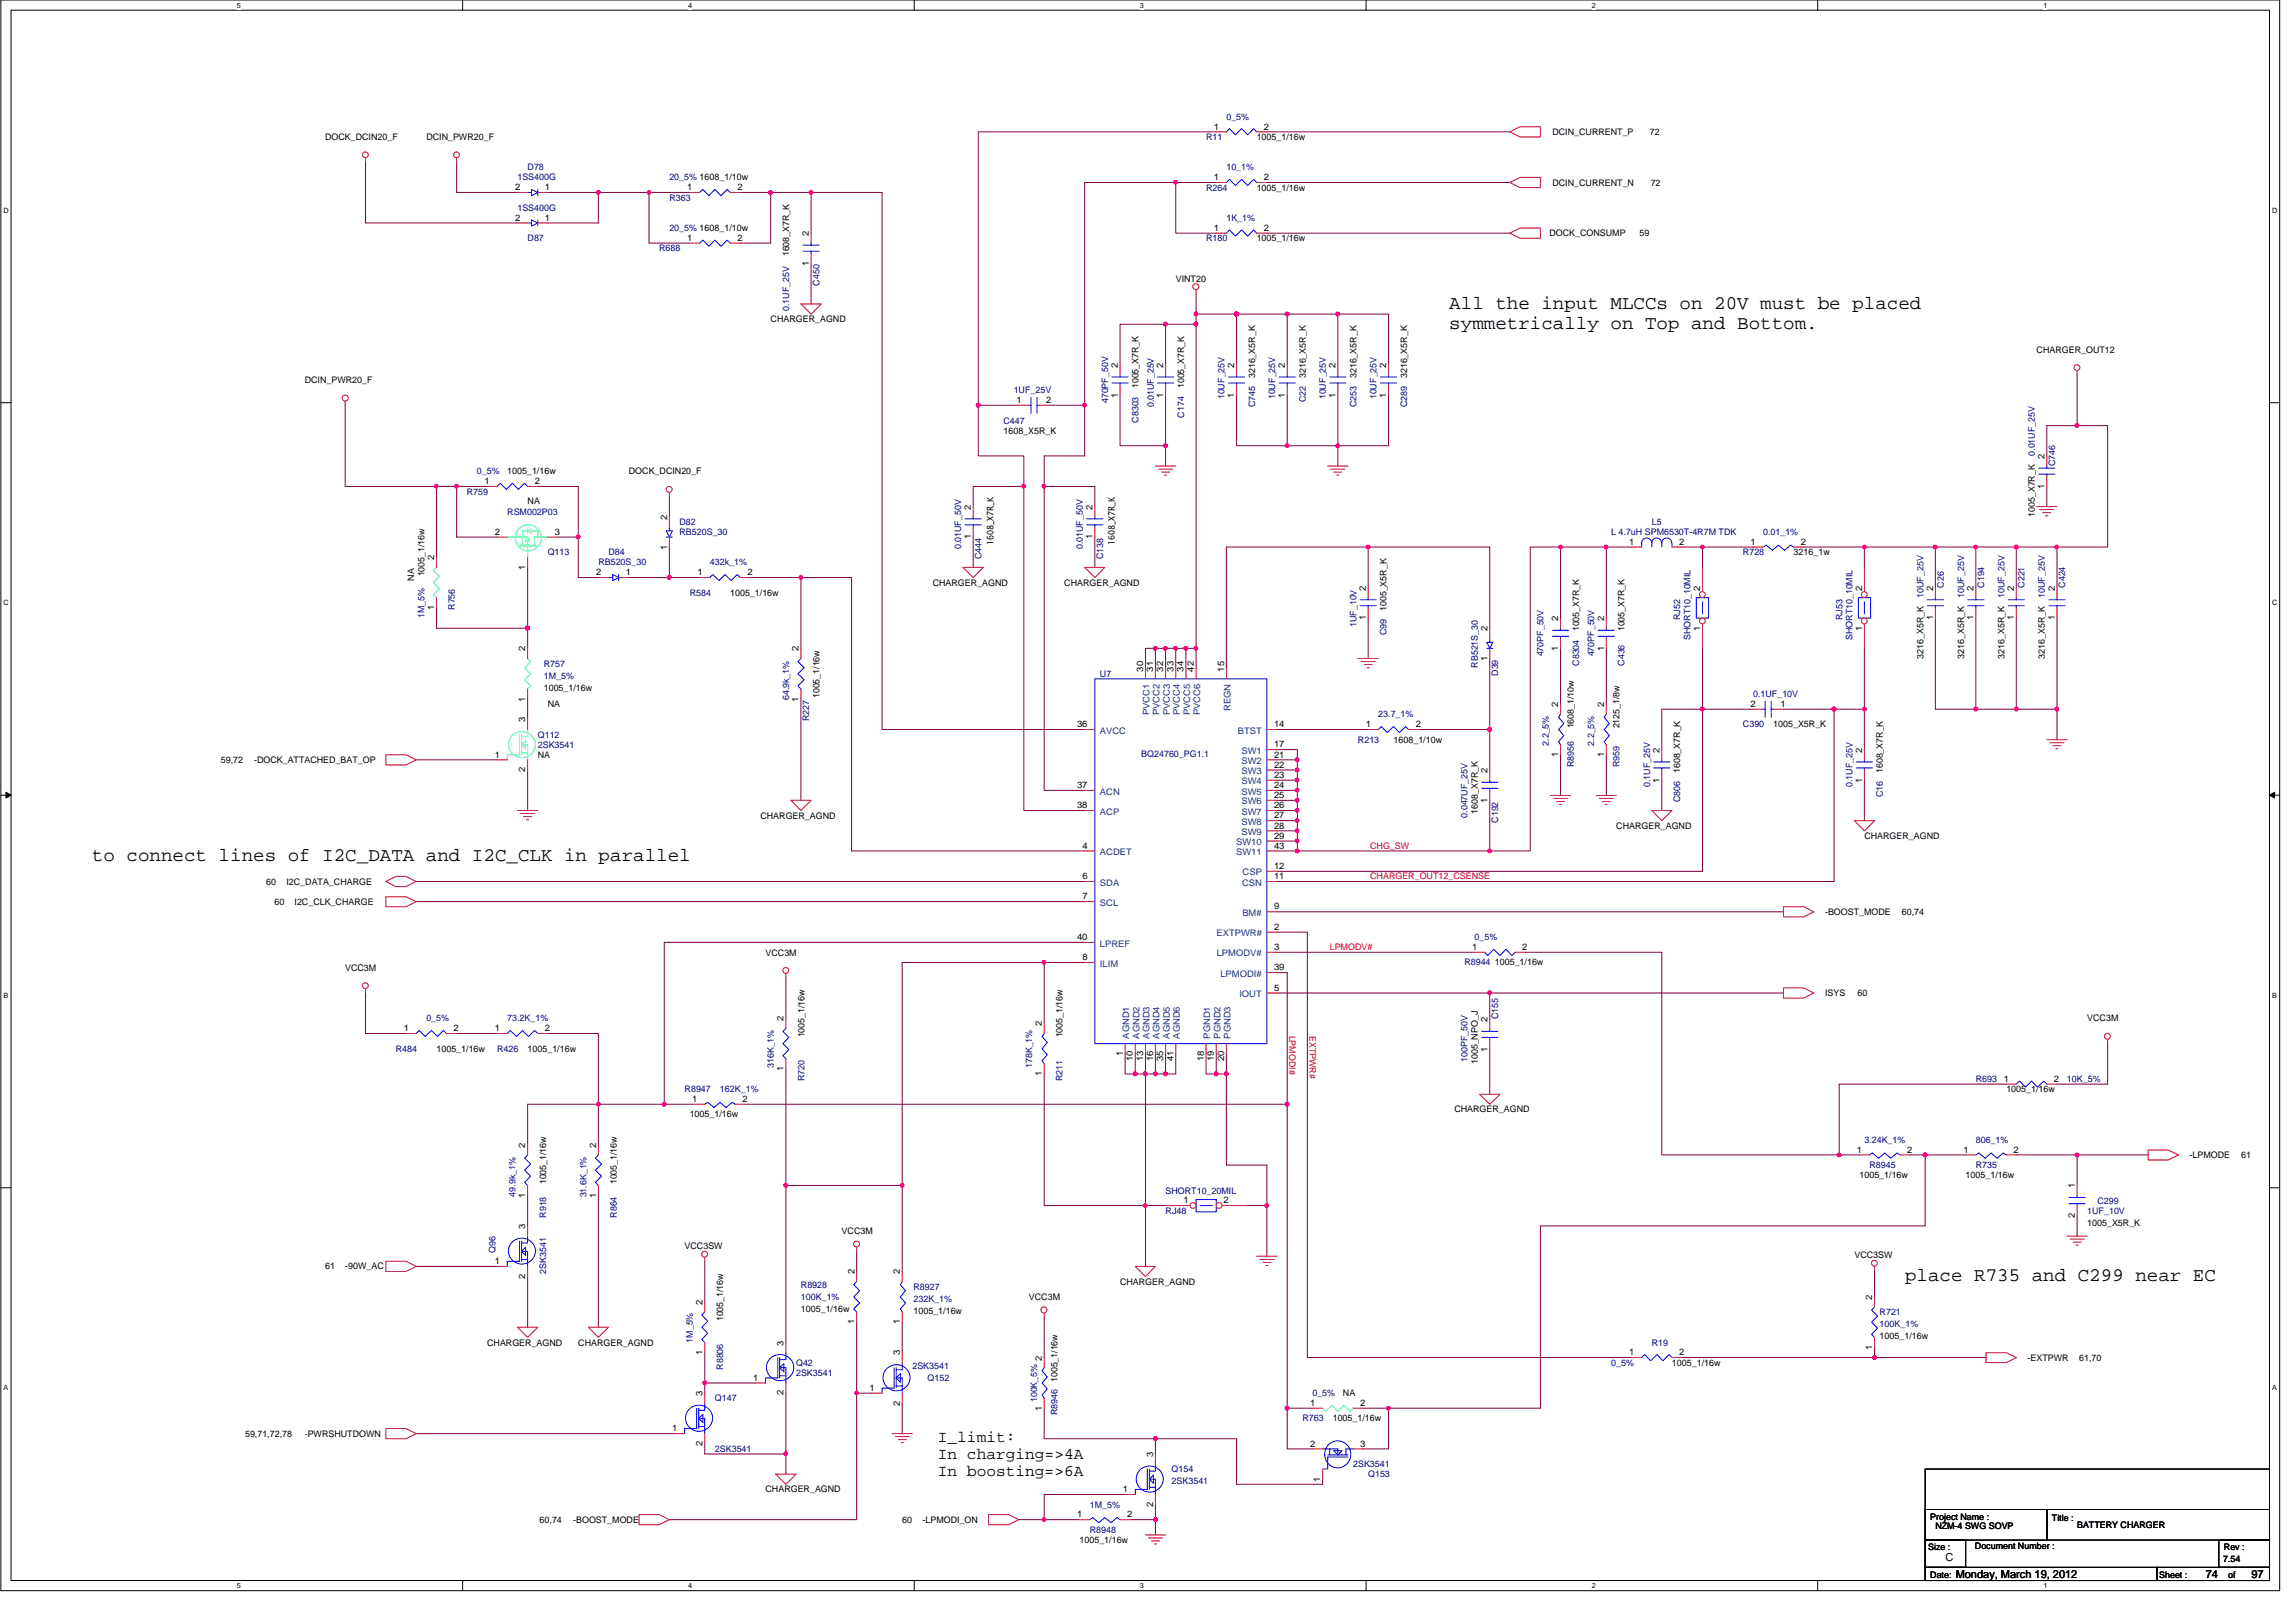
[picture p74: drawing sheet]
<svg xmlns="http://www.w3.org/2000/svg" width="420mm" height="297mm" viewBox="0 0 420 297" stroke-linecap="round" stroke-linejoin="round" font-family="sans-serif">
<defs><g id="words">
<g font-size="3.5">
<text x="265.3" y="56.5">All the input MLCCs on 20V must be placed</text>
<text x="265.3" y="60.2">symmetrically on Top and Bottom.</text>
<text x="16.8" y="157.6">to connect lines of I2C_DATA and I2C_CLK in parallel</text>
<text x="348.8" y="234.5">place R735 and C299 near EC</text>
</g>
<g font-size="3">
<text x="171.7" y="263.8">I_limit:</text>
<text x="171.7" y="267">In charging=&gt;4A</text>
<text x="171.7" y="270.2">In boosting=&gt;6A</text>
</g>
<g font-size="2">
<text x="356.2" y="285.6">C</text>
<text x="358" y="288.8">Monday, March 19, 2012</text>
<text x="403.8" y="288.8">74</text>
<text x="412.2" y="288.8">97</text>
</g>
<g font-size="1.7">
<text x="222.2" y="23.7">1</text>
<text x="231.4" y="23.7">2</text>
<text x="59.5" y="25.6">DOCK_DCIN20_F</text>
<text x="78.1" y="25.6">DCIN_PWR20_F</text>
<text x="230.1" y="25.6">1005_1/16w</text>
<text x="284.2" y="24.7">DCIN_CURRENT_P</text>
<text x="302" y="24.7">72</text>
<text x="94.3" y="34.8">2</text>
<text x="99.8" y="34.8">1</text>
<text x="125.8" y="34.8">1</text>
<text x="135" y="34.8">2</text>
<text x="222.2" y="33">1</text>
<text x="230.1" y="34.9">1005_1/16w</text>
<text x="231.4" y="33">2</text>
<text x="284.2" y="34">DCIN_CURRENT_N</text>
<text x="302.2" y="34">72</text>
<text x="94.3" y="40.4">2</text>
<text x="99.8" y="40.4">1</text>
<text x="125.8" y="44.1">1</text>
<text x="135" y="44.1">2</text>
<text x="144.5" y="46.9" transform="rotate(-90 144.5 46.9)">1608_X7R_K</text>
<text x="148.1" y="43.2" transform="rotate(-90 148.1 43.2)">2</text>
<text x="222.2" y="42.2">1</text>
<text x="230.1" y="44.2">1005_1/16w</text>
<text x="231.4" y="42.2">2</text>
<text x="283.7" y="43.2">DOCK_CONSUMP</text>
<text x="300.2" y="43.2">59</text>
<text x="148.1" y="48.6" transform="rotate(-90 148.1 48.6)">1</text>
<text x="215.3" y="51.6">VINT20</text>
<text x="141.1" y="59">CHARGER_AGND</text>
<text x="372.9" y="64.5">CHARGER_OUT12</text>
<text x="55.8" y="70.1">DCIN_PWR20_F</text>
<text x="204.6" y="67.3" transform="rotate(-90 204.6 67.3)">2</text>
<text x="208.4" y="71" transform="rotate(-90 208.4 71)">1005_X7R_K</text>
<text x="213" y="67.3" transform="rotate(-90 213 67.3)">2</text>
<text x="216.8" y="71" transform="rotate(-90 216.8 71)">1005_X7R_K</text>
<text x="226" y="67.3" transform="rotate(-90 226 67.3)">2</text>
<text x="229.8" y="69.2" transform="rotate(-90 229.8 69.2)">3216_X5R_K</text>
<text x="235.2" y="67.3" transform="rotate(-90 235.2 67.3)">2</text>
<text x="239" y="69.2" transform="rotate(-90 239 69.2)">3216_X5R_K</text>
<text x="244.5" y="67.3" transform="rotate(-90 244.5 67.3)">2</text>
<text x="248.3" y="69.2" transform="rotate(-90 248.3 69.2)">3216_X5R_K</text>
<text x="253.8" y="67.3" transform="rotate(-90 253.8 67.3)">2</text>
<text x="257.6" y="69.2" transform="rotate(-90 257.6 69.2)">3216_X5R_K</text>
<text x="186.1" y="73.7">1</text>
<text x="191.5" y="73.7">2</text>
<text x="204.6" y="72.8" transform="rotate(-90 204.6 72.8)">1</text>
<text x="213" y="72.8" transform="rotate(-90 213 72.8)">1</text>
<text x="226" y="72.8" transform="rotate(-90 226 72.8)">1</text>
<text x="235.2" y="72.8" transform="rotate(-90 235.2 72.8)">1</text>
<text x="244.5" y="72.8" transform="rotate(-90 244.5 72.8)">1</text>
<text x="253.8" y="72.8" transform="rotate(-90 253.8 72.8)">1</text>
<text x="183.7" y="79.4">1608_X5R_K</text>
<text x="374.3" y="84" transform="rotate(-90 374.3 84)">2</text>
<text x="88.7" y="88.6">1</text>
<text x="92.9" y="86.8">1005_1/16w</text>
<text x="97.9" y="88.6">2</text>
<text x="115.1" y="86.8">DOCK_DCIN20_F</text>
<text x="374.3" y="89.5" transform="rotate(-90 374.3 89.5)">1</text>
<text x="96.6" y="92.3">NA</text>
<text x="122.1" y="95.1" transform="rotate(-90 122.1 95.1)">2</text>
<text x="177.7" y="93.3" transform="rotate(-90 177.7 93.3)">2</text>
<text x="200" y="93.3" transform="rotate(-90 200 93.3)">2</text>
<text x="372.5" y="94.6" transform="rotate(-90 372.5 94.6)">1005_X7R_K</text>
<text x="90.6" y="97.9">2</text>
<text x="101.6" y="97.9">3</text>
<text x="122.1" y="100.6" transform="rotate(-90 122.1 100.6)">1</text>
<text x="177.7" y="98.7" transform="rotate(-90 177.7 98.7)">1</text>
<text x="181.9" y="99.8" transform="rotate(-90 181.9 99.8)">1608_X7R_K</text>
<text x="200" y="98.7" transform="rotate(-90 200 98.7)">1</text>
<text x="204.1" y="99.8" transform="rotate(-90 204.1 99.8)">1608_X7R_K</text>
<text x="298.3" y="99.7">1</text>
<text x="307.4" y="99.7">2</text>
<text x="320.5" y="99.7">1</text>
<text x="328.4" y="101.6">3216_1w</text>
<text x="329.7" y="99.7">2</text>
<text x="75.9" y="106.3" transform="rotate(-90 75.9 106.3)">NA</text>
<text x="77.7" y="105.5" transform="rotate(-90 77.7 105.5)">1005_1/16w</text>
<text x="79.5" y="102.5" transform="rotate(-90 79.5 102.5)">2</text>
<text x="96.2" y="104.3" transform="rotate(-90 96.2 104.3)">1</text>
<text x="109.1" y="105.3">2</text>
<text x="114.6" y="105.3">1</text>
<text x="127.7" y="105.3">1</text>
<text x="136.9" y="105.3">2</text>
<text x="170.8" y="107.2">CHARGER_AGND</text>
<text x="194.8" y="107.2">CHARGER_AGND</text>
<text x="79.5" y="111.7" transform="rotate(-90 79.5 111.7)">1</text>
<text x="133.7" y="109.1">1005_1/16w</text>
<text x="250.1" y="113.5" transform="rotate(-90 250.1 113.5)">1</text>
<text x="250.1" y="108.1" transform="rotate(-90 250.1 108.1)">2</text>
<text x="253.9" y="111.8" transform="rotate(-90 253.9 111.8)">1005_X5R_K</text>
<text x="285.3" y="113.7" transform="rotate(-90 285.3 113.7)">2</text>
<text x="293.7" y="113.7" transform="rotate(-90 293.7 113.7)">2</text>
<text x="311.3" y="108.1" transform="rotate(-90 311.3 108.1)">2</text>
<text x="340.9" y="108.1" transform="rotate(-90 340.9 108.1)">2</text>
<text x="353.9" y="113.5" transform="rotate(-90 353.9 113.5)">1</text>
<text x="353.9" y="108.1" transform="rotate(-90 353.9 108.1)">2</text>
<text x="361.3" y="113.5" transform="rotate(-90 361.3 113.5)">1</text>
<text x="361.3" y="108.1" transform="rotate(-90 361.3 108.1)">2</text>
<text x="368.7" y="113.5" transform="rotate(-90 368.7 113.5)">1</text>
<text x="368.7" y="108.1" transform="rotate(-90 368.7 108.1)">2</text>
<text x="376.2" y="113.5" transform="rotate(-90 376.2 113.5)">1</text>
<text x="376.2" y="108.1" transform="rotate(-90 376.2 108.1)">2</text>
<text x="96.2" y="119.2" transform="rotate(-90 96.2 119.2)">2</text>
<text x="146.2" y="119.2" transform="rotate(-90 146.2 119.2)">2</text>
<text x="272.3" y="115.5" transform="rotate(-90 272.3 115.5)">2</text>
<text x="285.3" y="119.1" transform="rotate(-90 285.3 119.1)">1</text>
<text x="289.1" y="115.5" transform="rotate(-90 289.1 115.5)">1005_X7R_K</text>
<text x="293.7" y="119.1" transform="rotate(-90 293.7 119.1)">1</text>
<text x="297.4" y="115.5" transform="rotate(-90 297.4 115.5)">1005_X7R_K</text>
<text x="311.3" y="115.4" transform="rotate(-90 311.3 115.4)">1</text>
<text x="340.9" y="115.4" transform="rotate(-90 340.9 115.4)">1</text>
<text x="209.3" y="122.9" transform="rotate(-90 209.3 122.9)">30</text>
<text x="211.1" y="122.9" transform="rotate(-90 211.1 122.9)">31</text>
<text x="213" y="122.9" transform="rotate(-90 213 122.9)">32</text>
<text x="214.8" y="122.9" transform="rotate(-90 214.8 122.9)">33</text>
<text x="216.7" y="122.9" transform="rotate(-90 216.7 122.9)">34</text>
<text x="218.6" y="122.9" transform="rotate(-90 218.6 122.9)">42</text>
<text x="224.1" y="122.9" transform="rotate(-90 224.1 122.9)">15</text>
<text x="272.3" y="120.9" transform="rotate(-90 272.3 120.9)">1</text>
<text x="352.1" y="120.5" transform="rotate(-90 352.1 120.5)">3216_X5R_K</text>
<text x="359.6" y="120.5" transform="rotate(-90 359.6 120.5)">3216_X5R_K</text>
<text x="367" y="120.5" transform="rotate(-90 367 120.5)">3216_X5R_K</text>
<text x="374.4" y="120.5" transform="rotate(-90 374.4 120.5)">3216_X5R_K</text>
<text x="96.2" y="128.4" transform="rotate(-90 96.2 128.4)">1</text>
<text x="99.6" y="126.4">1005_1/16w</text>
<text x="100.3" y="129.4">NA</text>
<text x="146.2" y="128.4" transform="rotate(-90 146.2 128.4)">1</text>
<text x="150" y="127.8" transform="rotate(-90 150 127.8)">1005_1/16w</text>
<text x="285.3" y="129.4" transform="rotate(-90 285.3 129.4)">2</text>
<text x="293.7" y="129.4" transform="rotate(-90 293.7 129.4)">2</text>
<text x="320.5" y="129.4">2</text>
<text x="326" y="129.4">1</text>
<text x="96.2" y="132.2" transform="rotate(-90 96.2 132.2)">3</text>
<text x="197.2" y="133.1">36</text>
<text x="233.2" y="133.1">14</text>
<text x="233.2" y="136.8">17</text>
<text x="250.1" y="133.1">1</text>
<text x="255.1" y="135.9">1608_1/10w</text>
<text x="259.2" y="133.1">2</text>
<text x="288.2" y="133.3" transform="rotate(-90 288.2 133.3)">1608_1/10w</text>
<text x="296.5" y="133.3" transform="rotate(-90 296.5 133.3)">2125_1/8w</text>
<text x="303.8" y="137.8" transform="rotate(-90 303.8 137.8)">2</text>
<text x="324.6" y="133.1">1005_X5R_K</text>
<text x="340.9" y="137.8" transform="rotate(-90 340.9 137.8)">2</text>
<text x="40.4" y="139.6">59,72</text>
<text x="46.5" y="139.6">-DOCK_ATTACHED_BAT_OP</text>
<text x="90.6" y="138.6">1</text>
<text x="96.2" y="141.4" transform="rotate(-90 96.2 141.4)">2</text>
<text x="98.5" y="138.7">NA</text>
<text x="233.2" y="138.6">21</text>
<text x="233.2" y="140.5">22</text>
<text x="233.2" y="142.4">23</text>
<text x="272.3" y="141.5" transform="rotate(-90 272.3 141.5)">2</text>
<text x="285.3" y="138.6" transform="rotate(-90 285.3 138.6)">1</text>
<text x="293.7" y="138.6" transform="rotate(-90 293.7 138.6)">1</text>
<text x="303.8" y="143.2" transform="rotate(-90 303.8 143.2)">1</text>
<text x="307.6" y="141.5" transform="rotate(-90 307.6 141.5)">1608_X7R_K</text>
<text x="340.9" y="143.2" transform="rotate(-90 340.9 143.2)">1</text>
<text x="344.7" y="141.5" transform="rotate(-90 344.7 141.5)">1608_X7R_K</text>
<text x="139.2" y="149.8">CHARGER_AGND</text>
<text x="197.2" y="144.2">37</text>
<text x="197.2" y="147.9">38</text>
<text x="233.2" y="144.2">24</text>
<text x="233.2" y="146">25</text>
<text x="233.2" y="147.9">26</text>
<text x="233.2" y="149.8">27</text>
<text x="270.5" y="148.9" transform="rotate(-90 270.5 148.9)">1608_X7R_K</text>
<text x="272.3" y="146.9" transform="rotate(-90 272.3 146.9)">1</text>
<text x="198.2" y="155.3">4</text>
<text x="233.2" y="151.6">28</text>
<text x="233.2" y="155.3">43</text>
<text x="233.2" y="153.5">29</text>
<text x="295.9" y="151.7">CHARGER_AGND</text>
<text x="341.3" y="153.5">CHARGER_AGND</text>
<text x="48.8" y="161.9">60</text>
<text x="52.4" y="161.9">I2C_DATA_CHARGE</text>
<text x="198.2" y="160.9">6</text>
<text x="233.2" y="159">12</text>
<text x="233.2" y="160.9">11</text>
<text x="50.2" y="165.6">60</text>
<text x="53.9" y="165.6">I2C_CLK_CHARGE</text>
<text x="198.2" y="164.6">7</text>
<text x="233.2" y="166.5">9</text>
<text x="334.1" y="167.4">-BOOST_MODE</text>
<text x="348.2" y="167.4">60,74</text>
<text x="197.2" y="172">40</text>
<text x="233.2" y="170.2">2</text>
<text x="233.2" y="173.9">3</text>
<text x="269.5" y="173.9">1</text>
<text x="278.7" y="173.9">2</text>
<text x="63.2" y="177.6">VCC3M</text>
<text x="140.2" y="174.9">VCC3M</text>
<text x="198.2" y="175.7">8</text>
<text x="233.2" y="177.6">39</text>
<text x="273.7" y="176.7">1005_1/16w</text>
<text x="233.2" y="181.3">5</text>
<text x="334.1" y="182.3">ISYS</text>
<text x="340.1" y="182.3">60</text>
<text x="73.9" y="188.7">1</text>
<text x="83" y="188.7">2</text>
<text x="90.6" y="188.7">1</text>
<text x="99.8" y="188.7">2</text>
<text x="143.5" y="186.9" transform="rotate(-90 143.5 186.9)">2</text>
<text x="147.3" y="189.9" transform="rotate(-90 147.3 189.9)">1005_1/16w</text>
<text x="190.7" y="187.8" transform="rotate(-90 190.7 187.8)">2</text>
<text x="194.5" y="189.9" transform="rotate(-90 194.5 189.9)">1005_1/16w</text>
<text x="272.3" y="187.1" transform="rotate(-90 272.3 187.1)">2</text>
<text x="382.1" y="186.9">VCC3M</text>
<text x="79.9" y="192.5">1005_1/16w</text>
<text x="96.6" y="192.5">1005_1/16w</text>
<text x="143.5" y="196" transform="rotate(-90 143.5 196)">1</text>
<text x="190.7" y="197" transform="rotate(-90 190.7 197)">1</text>
<text x="205.6" y="193.3" transform="rotate(-90 205.6 193.3)">1</text>
<text x="207.4" y="194.3" transform="rotate(-90 207.4 194.3)">10</text>
<text x="209.3" y="194.3" transform="rotate(-90 209.3 194.3)">13</text>
<text x="211.1" y="194.3" transform="rotate(-90 211.1 194.3)">16</text>
<text x="213" y="194.3" transform="rotate(-90 213 194.3)">35</text>
<text x="214.8" y="194.3" transform="rotate(-90 214.8 194.3)">41</text>
<text x="220.4" y="194.3" transform="rotate(-90 220.4 194.3)">18</text>
<text x="222.2" y="194.3" transform="rotate(-90 222.2 194.3)">19</text>
<text x="224.1" y="194.3" transform="rotate(-90 224.1 194.3)">20</text>
<text x="270.5" y="194.7" transform="rotate(-90 270.5 194.7)">1005_NPO_J</text>
<text x="272.3" y="192.5" transform="rotate(-90 272.3 192.5)">1</text>
<text x="366.8" y="198">1</text>
<text x="376" y="198">2</text>
<text x="126.7" y="201.7">1</text>
<text x="135.9" y="201.7">2</text>
<text x="266.3" y="203.6">CHARGER_AGND</text>
<text x="367.3" y="199.9">1005_1/16w</text>
<text x="126.3" y="204.5">1005_1/16w</text>
<text x="96.2" y="210.1" transform="rotate(-90 96.2 210.1)">2</text>
<text x="109.1" y="210.1" transform="rotate(-90 109.1 210.1)">2</text>
<text x="340" y="210.9">1</text>
<text x="340.4" y="215.6">1005_1/16w</text>
<text x="349.2" y="210.9">2</text>
<text x="359.4" y="210.9">1</text>
<text x="359.9" y="215.6">1005_1/16w</text>
<text x="368.6" y="210.9">2</text>
<text x="400.8" y="212">-LPMODE</text>
<text x="410.3" y="212">61</text>
<text x="96.2" y="219.2" transform="rotate(-90 96.2 219.2)">1</text>
<text x="100" y="216.7" transform="rotate(-90 100 216.7)">1005_1/16w</text>
<text x="109.1" y="219.2" transform="rotate(-90 109.1 219.2)">1</text>
<text x="112.9" y="216.7" transform="rotate(-90 112.9 216.7)">1005_1/16w</text>
<text x="216.7" y="220.2">1</text>
<text x="224" y="220.2">2</text>
<text x="379.8" y="217.5" transform="rotate(-90 379.8 217.5)">1</text>
<text x="96.2" y="224.9" transform="rotate(-90 96.2 224.9)">3</text>
<text x="154.1" y="225.8">VCC3M</text>
<text x="379.8" y="222.9" transform="rotate(-90 379.8 222.9)">2</text>
<text x="382.1" y="224.4">1005_X5R_K</text>
<text x="59.5" y="232.3">61</text>
<text x="63.2" y="232.3">-90W_AC</text>
<text x="90.6" y="231.4">1</text>
<text x="125.3" y="228.6">VCC3SW</text>
<text x="156.4" y="233.3" transform="rotate(-90 156.4 233.3)">2</text>
<text x="164.7" y="233.3" transform="rotate(-90 164.7 233.3)">2</text>
<text x="339.5" y="230.3">VCC3SW</text>
<text x="96.2" y="234.1" transform="rotate(-90 96.2 234.1)">2</text>
<text x="128.6" y="238.8" transform="rotate(-90 128.6 238.8)">2</text>
<text x="188.4" y="237.9">VCC3M</text>
<text x="205.1" y="235.1">CHARGER_AGND</text>
<text x="342.8" y="237.9" transform="rotate(-90 342.8 237.9)">2</text>
<text x="132.4" y="241.8" transform="rotate(-90 132.4 241.8)">1005_1/16w</text>
<text x="146.6" y="240.1">1005_1/16w</text>
<text x="156.4" y="242.4" transform="rotate(-90 156.4 242.4)">1</text>
<text x="164.7" y="242.4" transform="rotate(-90 164.7 242.4)">1</text>
<text x="167.2" y="240.5">1005_1/16w</text>
<text x="344.1" y="245.2">1005_1/16w</text>
<text x="89.2" y="246.3">CHARGER_AGND</text>
<text x="105.9" y="246.3">CHARGER_AGND</text>
<text x="128.6" y="248" transform="rotate(-90 128.6 248)">1</text>
<text x="143.5" y="246.3" transform="rotate(-90 143.5 246.3)">3</text>
<text x="164.7" y="248.1" transform="rotate(-90 164.7 248.1)">3</text>
<text x="190.7" y="249" transform="rotate(-90 190.7 249)">2</text>
<text x="298.3" y="248">1</text>
<text x="306.1" y="249.9">1005_1/16w</text>
<text x="307.4" y="248">2</text>
<text x="342.8" y="247.1" transform="rotate(-90 342.8 247.1)">1</text>
<text x="371.2" y="249">-EXTPWR</text>
<text x="380.7" y="249">61,70</text>
<text x="128.6" y="255.5" transform="rotate(-90 128.6 255.5)">3</text>
<text x="137.9" y="252.7">1</text>
<text x="143.5" y="255.4" transform="rotate(-90 143.5 255.4)">2</text>
<text x="159.2" y="254.5">1</text>
<text x="164.7" y="257.3" transform="rotate(-90 164.7 257.3)">2</text>
<text x="193.6" y="252.9" transform="rotate(-90 193.6 252.9)">1005_1/16w</text>
<text x="239.8" y="257.3">1</text>
<text x="245.9" y="255.5">NA</text>
<text x="249" y="257.3">2</text>
<text x="44.9" y="262.9">59,71,72,78</text>
<text x="55.8" y="262.9">-PWRSHUTDOWN</text>
<text x="123.1" y="262">1</text>
<text x="190.7" y="258.2" transform="rotate(-90 190.7 258.2)">1</text>
<text x="244" y="260.1">1005_1/16w</text>
<text x="128.6" y="264.7" transform="rotate(-90 128.6 264.7)">2</text>
<text x="211.1" y="266.6" transform="rotate(-90 211.1 266.6)">3</text>
<text x="239.8" y="264.8">2</text>
<text x="249" y="264.8">3</text>
<text x="140.2" y="273.1">CHARGER_AGND</text>
<text x="205.6" y="273.1">1</text>
<text x="211.1" y="275.8" transform="rotate(-90 211.1 275.8)">2</text>
<text x="241.7" y="271.1" transform="rotate(-90 241.7 271.1)">1</text>
<text x="98.8" y="278.7">60,74</text>
<text x="104.9" y="278.7">-BOOST_MODE</text>
<text x="165.2" y="278.7">60</text>
<text x="168.9" y="278.7">-LPMODI_ON</text>
<text x="197.2" y="277.7">1</text>
<text x="206.4" y="277.7">2</text>
<text x="353.4" y="278.1">Project Name :</text>
<text x="354.3" y="279.8">NZM-4 SWG SOVP</text>
<text x="375.7" y="278.3">Title :</text>
<text x="380.3" y="279.6">BATTERY CHARGER</text>
<text x="197.6" y="282.4">1005_1/16w</text>
<text x="353" y="283.7">Size :</text>
<text x="361.6" y="283.5">Document Number :</text>
<text x="407" y="285.9">7.54</text>
<text x="407.1" y="283.7">Rev :</text>
<text x="353.4" y="288.7">Date:</text>
<text x="395.3" y="288.7">Sheet :</text>
<text x="407.9" y="288.7">of</text>
</g>
<g font-size="1.7" fill="#000080">
<text x="224.5" y="21.9">0_5%</text>
<text x="220.8" y="25.6">R11</text>
<text x="94.7" y="33">1SS400G</text>
<text x="96.6" y="31.2">D78</text>
<text x="122.5" y="33">20_5% 1608_1/10w</text>
<text x="220.8" y="34.9">R264</text>
<text x="224.5" y="31.2">10_1%</text>
<text x="94.7" y="38.6">1SS400G</text>
<text x="122.5" y="36.7">R363</text>
<text x="224.5" y="40.4">1K_1%</text>
<text x="96.6" y="44.2">D87</text>
<text x="120.7" y="46">R688</text>
<text x="122.5" y="42.3">20_5% 1608_1/10w</text>
<text x="220.8" y="44.2">R180</text>
<text x="150" y="52.3" transform="rotate(-90 150 52.3)">C450</text>
<text x="144.5" y="56.9" transform="rotate(-90 144.5 56.9)">0.1UF_25V</text>
<text x="185.6" y="72">1UF_25V</text>
<text x="183.7" y="77.5">C447</text>
<text x="202.9" y="73.8" transform="rotate(-90 202.9 73.8)">470PF_50V</text>
<text x="208.4" y="77.3" transform="rotate(-90 208.4 77.3)">C8303</text>
<text x="211.2" y="74.5" transform="rotate(-90 211.2 74.5)">0.01UF_25V</text>
<text x="216.8" y="76.4" transform="rotate(-90 216.8 76.4)">C174</text>
<text x="224.2" y="73.1" transform="rotate(-90 224.2 73.1)">10UF_25V</text>
<text x="229.8" y="74.5" transform="rotate(-90 229.8 74.5)">C745</text>
<text x="233.5" y="73.1" transform="rotate(-90 233.5 73.1)">10UF_25V</text>
<text x="239" y="73.6" transform="rotate(-90 239 73.6)">C22</text>
<text x="242.7" y="73.1" transform="rotate(-90 242.7 73.1)">10UF_25V</text>
<text x="248.3" y="74.5" transform="rotate(-90 248.3 74.5)">C253</text>
<text x="252" y="73.1" transform="rotate(-90 252 73.1)">10UF_25V</text>
<text x="257.6" y="74.5" transform="rotate(-90 257.6 74.5)">C289</text>
<text x="372.5" y="83.4" transform="rotate(-90 372.5 83.4)">0.01UF_25V</text>
<text x="87.3" y="86.8">0_5%</text>
<text x="376.2" y="85.3" transform="rotate(-90 376.2 85.3)">C746</text>
<text x="85.5" y="90.5">R759</text>
<text x="92.9" y="94.2">RSM002P03</text>
<text x="100.3" y="101.6">Q113</text>
<text x="111.4" y="101.6">D84</text>
<text x="124.4" y="96.1">D82</text>
<text x="124.4" y="97.9">RB520S_30</text>
<text x="176" y="100.5" transform="rotate(-90 176 100.5)">0.01UF_50V</text>
<text x="198.2" y="100.5" transform="rotate(-90 198.2 100.5)">0.01UF_50V</text>
<text x="295" y="97.9">L 4.7uH SPM6530T-4R7M TDK</text>
<text x="302.4" y="96.1">L5</text>
<text x="319.1" y="101.6">R728</text>
<text x="322.8" y="97.9">0.01_1%</text>
<text x="109.5" y="103.5">RB520S_30</text>
<text x="130" y="103.5">432k_1%</text>
<text x="179.7" y="102.4" transform="rotate(-90 179.7 102.4)">C444</text>
<text x="202" y="102.4" transform="rotate(-90 202 102.4)">C138</text>
<text x="355.8" y="107.6" transform="rotate(-90 355.8 107.6)">C26</text>
<text x="363.3" y="107.6" transform="rotate(-90 363.3 107.6)">C194</text>
<text x="370.7" y="107.6" transform="rotate(-90 370.7 107.6)">C221</text>
<text x="378.1" y="107.6" transform="rotate(-90 378.1 107.6)">C424</text>
<text x="77.7" y="113.1" transform="rotate(-90 77.7 113.1)">1M_5%</text>
<text x="83.3" y="111.6" transform="rotate(-90 83.3 111.6)">R756</text>
<text x="126.3" y="109.1">R584</text>
<text x="307.6" y="113.5" transform="rotate(-90 307.6 113.5)">RJ52</text>
<text x="337.3" y="113.5" transform="rotate(-90 337.3 113.5)">RJ53</text>
<text x="352.1" y="109.4" transform="rotate(-90 352.1 109.4)">10UF_25V</text>
<text x="359.6" y="109.4" transform="rotate(-90 359.6 109.4)">10UF_25V</text>
<text x="367" y="109.4" transform="rotate(-90 367 109.4)">10UF_25V</text>
<text x="374.4" y="109.4" transform="rotate(-90 374.4 109.4)">10UF_25V</text>
<text x="248.3" y="114.8" transform="rotate(-90 248.3 114.8)">1UF_10V</text>
<text x="253.9" y="116.2" transform="rotate(-90 253.9 116.2)">C99</text>
<text x="309.5" y="117.2" transform="rotate(-90 309.5 117.2)">SHORT10_10MIL</text>
<text x="339.2" y="117.2" transform="rotate(-90 339.2 117.2)">SHORT10_10MIL</text>
<text x="99.6" y="122">R757</text>
<text x="99.6" y="124.2">1M_5%</text>
<text x="201.4" y="123.9">U7</text>
<text x="270.5" y="122.2" transform="rotate(-90 270.5 122.2)">RB521S_30</text>
<text x="274.3" y="123.7" transform="rotate(-90 274.3 123.7)">D39</text>
<text x="282.6" y="120.1" transform="rotate(-90 282.6 120.1)">470PF_50V</text>
<text x="289.1" y="121.8" transform="rotate(-90 289.1 121.8)">C8304</text>
<text x="291.9" y="120.1" transform="rotate(-90 291.9 120.1)">470PF_50V</text>
<text x="297.4" y="121.8" transform="rotate(-90 297.4 121.8)">C436</text>
<text x="144.5" y="128.1" transform="rotate(-90 144.5 128.1)">64.9k_1%</text>
<text x="252.3" y="131.3">23.7_1%</text>
<text x="321" y="127.6">0.1UF_10V</text>
<text x="98.5" y="135">Q112</text>
<text x="98.5" y="136.9">2SK3541</text>
<text x="148.2" y="132" transform="rotate(-90 148.2 132)">R227</text>
<text x="248.6" y="135.9">R213</text>
<text x="283.5" y="136.5" transform="rotate(-90 283.5 136.5)">2.2_5%</text>
<text x="291.9" y="136.5" transform="rotate(-90 291.9 136.5)">2.2_5%</text>
<text x="319.1" y="133.1">C390</text>
<text x="208.9" y="138.5">BQ24760_PG1.1</text>
<text x="288.2" y="140.4" transform="rotate(-90 288.2 140.4)">R8956</text>
<text x="296.5" y="140.4" transform="rotate(-90 296.5 140.4)">R959</text>
<text x="268.7" y="149.6" transform="rotate(-90 268.7 149.6)">0.047UF_25V</text>
<text x="302.1" y="144.1" transform="rotate(-90 302.1 144.1)">0.1UF_25V</text>
<text x="307.6" y="146.9" transform="rotate(-90 307.6 146.9)">C806</text>
<text x="339.2" y="144.1" transform="rotate(-90 339.2 144.1)">0.1UF_25V</text>
<text x="344.7" y="145.9" transform="rotate(-90 344.7 145.9)">C16</text>
<text x="274.3" y="150.6" transform="rotate(-90 274.3 150.6)">C192</text>
<text x="269.9" y="172.1">0_5%</text>
<text x="268.1" y="176.7">R8944</text>
<text x="78.1" y="186.9">0_5%</text>
<text x="92.9" y="186.9">73.2K_1%</text>
<text x="274.3" y="186.5" transform="rotate(-90 274.3 186.5)">C155</text>
<text x="72.5" y="192.5">R484</text>
<text x="91" y="192.5">R426</text>
<text x="141.7" y="195.5" transform="rotate(-90 141.7 195.5)">316K_1%</text>
<text x="147.3" y="197.9" transform="rotate(-90 147.3 197.9)">R720</text>
<text x="189" y="195.5" transform="rotate(-90 189 195.5)">178K_1%</text>
<text x="194.5" y="197.9" transform="rotate(-90 194.5 197.9)">R211</text>
<text x="268.7" y="194.3" transform="rotate(-90 268.7 194.3)">100PF_50V</text>
<text x="125.3" y="199.9">R8947</text>
<text x="131.8" y="199.9">162K_1%</text>
<text x="361.7" y="198">R693</text>
<text x="378.4" y="198">10K_5%</text>
<text x="341.3" y="209.2">3.24K_1%</text>
<text x="361.7" y="209.2">806_1%</text>
<text x="342.3" y="213.8">R8945</text>
<text x="361.7" y="213.8">R735</text>
<text x="94.4" y="219" transform="rotate(-90 94.4 219)">49.9k_1%</text>
<text x="107.4" y="219.2" transform="rotate(-90 107.4 219.2)">31.6K_1%</text>
<text x="213.4" y="218.4">SHORT10_20MIL</text>
<text x="384" y="220.3">C299</text>
<text x="100" y="222.9" transform="rotate(-90 100 222.9)">R918</text>
<text x="112.9" y="222.9" transform="rotate(-90 112.9 222.9)">R864</text>
<text x="213.4" y="222.1">RJ48</text>
<text x="382.1" y="222.1">1UF_10V</text>
<text x="90.7" y="229.4" transform="rotate(-90 90.7 229.4)">Q96</text>
<text x="100" y="233.1" transform="rotate(-90 100 233.1)">2SK3541</text>
<text x="146.6" y="235.7">R8928</text>
<text x="146.6" y="237.9">100K_1%</text>
<text x="167.2" y="236.1">R8927</text>
<text x="167.2" y="238.3">232K_1%</text>
<text x="126.9" y="245.7" transform="rotate(-90 126.9 245.7)">1M_5%</text>
<text x="344.1" y="240.7">R721</text>
<text x="344.1" y="242.9">100K_1%</text>
<text x="132.4" y="250.7" transform="rotate(-90 132.4 250.7)">R8806</text>
<text x="145.7" y="249.9">Q42</text>
<text x="145.7" y="251.8">2SK3541</text>
<text x="167" y="250.5">2SK3541</text>
<text x="295" y="249.9">0_5%</text>
<text x="302.4" y="246.3">R19</text>
<text x="130.9" y="256.5">Q147</text>
<text x="169.8" y="252.7">Q152</text>
<text x="189.9" y="256.6" transform="rotate(-90 189.9 256.6)">100K_5%</text>
<text x="240.3" y="255.5">0_5%</text>
<text x="193.6" y="259" transform="rotate(-90 193.6 259)">R8946</text>
<text x="238.5" y="260.1">R763</text>
<text x="130.9" y="265.7">2SK3541</text>
<text x="214.5" y="269.4">Q154</text>
<text x="247.7" y="268.5">2SK3541</text>
<text x="199.5" y="275.9">1M_5%</text>
<text x="214.5" y="271.7">2SK3541</text>
<text x="250.5" y="270.3">Q153</text>
<text x="199.5" y="280.5">R8948</text>
</g>
<g font-size="1.7" fill="#004080">
<text x="210.5" y="130.9" transform="rotate(-90 210.5 130.9)">PVCC1</text>
<text x="212.3" y="130.9" transform="rotate(-90 212.3 130.9)">PVCC2</text>
<text x="214.2" y="130.9" transform="rotate(-90 214.2 130.9)">PVCC3</text>
<text x="216" y="130.9" transform="rotate(-90 216 130.9)">PVCC4</text>
<text x="217.9" y="130.9" transform="rotate(-90 217.9 130.9)">PVCC5</text>
<text x="219.7" y="130.9" transform="rotate(-90 219.7 130.9)">PVCC6</text>
<text x="225.3" y="130.1" transform="rotate(-90 225.3 130.1)">REGN</text>
<text x="201.4" y="134.3">AVCC</text>
<text x="226.6" y="134.3">BTST</text>
<text x="227.3" y="138">SW1</text>
<text x="227.3" y="139.8">SW2</text>
<text x="227.3" y="141.7">SW3</text>
<text x="227.3" y="143.6">SW4</text>
<text x="201.4" y="145.4">ACN</text>
<text x="201.4" y="149.1">ACP</text>
<text x="227.3" y="145.4">SW5</text>
<text x="227.3" y="147.2">SW6</text>
<text x="227.3" y="149.1">SW7</text>
<text x="226.3" y="154.7">SW10</text>
<text x="227.3" y="151">SW8</text>
<text x="227.3" y="152.8">SW9</text>
<text x="201.4" y="156.5">ACDET</text>
<text x="226.3" y="156.5">SW11</text>
<text x="227.5" y="160.2">CSP</text>
<text x="201.4" y="162.1">SDA</text>
<text x="201.4" y="165.8">SCL</text>
<text x="227.4" y="162.1">CSN</text>
<text x="227.4" y="167.6">BM#</text>
<text x="201.4" y="173.2">LPREF</text>
<text x="222.7" y="171.4">EXTPWR#</text>
<text x="201.4" y="176.9">ILIM</text>
<text x="222.7" y="175">LPMODV#</text>
<text x="223.4" y="178.8">LPMODI#</text>
<text x="226.9" y="182.5">IOUT</text>
<text x="206.7" y="190.1" transform="rotate(-90 206.7 190.1)">AGND1</text>
<text x="208.6" y="190.1" transform="rotate(-90 208.6 190.1)">AGND2</text>
<text x="210.5" y="190.1" transform="rotate(-90 210.5 190.1)">AGND3</text>
<text x="212.3" y="190.1" transform="rotate(-90 212.3 190.1)">AGND4</text>
<text x="214.2" y="190.1" transform="rotate(-90 214.2 190.1)">AGND5</text>
<text x="216" y="190.1" transform="rotate(-90 216 190.1)">AGND6</text>
<text x="221.6" y="190.1" transform="rotate(-90 221.6 190.1)">PGND1</text>
<text x="223.4" y="190.1" transform="rotate(-90 223.4 190.1)">PGND2</text>
<text x="225.3" y="190.1" transform="rotate(-90 225.3 190.1)">PGND3</text>
</g>
<g font-size="1.7" fill="#f00">
<text x="250.9" y="155.4">CHG_SW</text>
<text x="250.9" y="161">CHARGER_OUT12_CSENSE</text>
<text x="243.4" y="173.9">LPMODV#</text>
<text x="236" y="189.5" transform="rotate(90 236 189.5)">LPMODI#</text>
<text x="239.7" y="189.5" transform="rotate(90 239.7 189.5)">EXTPWR#</text>
</g>
<g font-size="1.3">
<text x="43.3" y="1.4">5</text>
<text x="126" y="1.4">4</text>
<text x="208.7" y="1.4">3</text>
<text x="291.4" y="1.4">2</text>
<text x="374.1" y="1.4">1</text>
<text x=".6" y="38.9">D</text>
<text x="416" y="38.9">D</text>
<text x=".6" y="110.8">C</text>
<text x="416" y="110.8">C</text>
<text x=".6" y="182.6">B</text>
<text x="416" y="182.6">B</text>
<text x=".6" y="254.5">A</text>
<text x="416" y="254.5">A</text>
<text x="43.3" y="290.7">5</text>
<text x="126" y="290.7">4</text>
<text x="208.7" y="290.7">3</text>
<text x="291.4" y="290.7">2</text>
<text x="374.1" y="290.7">1</text>
</g>
</g></defs>
<path d="M.2 0h417.2v291.1h-417.2zM2 1.9h413.5v287.4h-413.5z" fill="none" stroke="#000" stroke-width=".18"/>
<g fill="#fff">
<path d="M43.3 .2h.8v1.5h-.8z"/>
<path d="M43.3 289.5h.8v1.5h-.8z"/>
</g>
<path d="M84.7 0v1.9M84.7 289.3v1.8" fill="none" stroke="#000" stroke-width=".18"/>
<g fill="#fff">
<path d="M126 .2h.7v1.5h-.7z"/>
<path d="M126 289.5h.7v1.5h-.7z"/>
</g>
<path d="M167.4 0v1.9M167.4 289.3v1.8" fill="none" stroke="#000" stroke-width=".18"/>
<g fill="#fff">
<path d="M208.7 .2h.7v1.5h-.7z"/>
<path d="M208.7 289.5h.7v1.5h-.7z"/>
</g>
<path d="M250.1 0v1.9M250.1 289.3v1.8" fill="none" stroke="#000" stroke-width=".18"/>
<g fill="#fff">
<path d="M291.4 .2h.7v1.5h-.7z"/>
<path d="M291.4 289.5h.7v1.5h-.7z"/>
</g>
<path d="M332.8 0v1.9M332.8 289.3v1.8" fill="none" stroke="#000" stroke-width=".18"/>
<g fill="#fff">
<path d="M374.1 .2h.7v1.5h-.7z"/>
<path d="M374.1 289.5h.7v1.5h-.7z"/>
<path d="M.6 37.8h1v1.4h-1z"/>
<path d="M416 37.8h.9v1.4h-.9z"/>
<path d="M.6 109.6h1v1.5h-1z"/>
<path d="M416 109.6h.9v1.5h-.9z"/>
</g>
<path d="M.2 73.7h1.8M415.5 73.7h1.9" fill="none" stroke="#000" stroke-width=".18"/>
<g fill="#fff">
<path d="M.6 181.4h.9v1.5h-.9z"/>
<path d="M416 181.4h.8v1.5h-.8z"/>
</g>
<path d="M.2 145.5h1.8M415.5 145.5h1.9" fill="none" stroke="#000" stroke-width=".18"/>
<path d="M1.1 145l.9 .5-.9 .5zM415.5 145.5l.9-.5v1z" fill="#000" stroke="#000" stroke-width=".18"/>
<g fill="#fff">
<path d="M.6 253.3h.8v1.5h-.8z"/>
<path d="M416 253.3h.8v1.5h-.8z"/>
</g>
<path d="M.2 217.4h1.8M415.5 217.4h1.9M352.5 276.3h22.2v5.6h-22.2zM352.5 268.9h63v20.4h-63zM374.7 276.3h40.8v5.6h-40.8zM352.5 281.9h7.4v5h-7.4zM352.5 286.9h42.4v2.4h-42.4zM394.9 286.9h20.6v2.4h-20.6zM406.2 281.9h9.3v5h-9.3z" fill="none" stroke="#000" stroke-width=".18"/>
<g fill="none" stroke="#800040" stroke-width=".18">
<path d="M66.9 29.7v11.1h27.8M83.6 29.7v5.5h11.1M100.3 35.2h9.2v5.6h-9.2M109.5 35.2h9.3M118.8 35.2h7.5M118.8 35.2v9.3h7.5M135.5 35.2h5.6M141.1 35.2v9.3h-5.6M141.1 35.2h7.4M148.5 35.2h13v98.3h37.1M148.5 35.2v7.5M215.3 33.4h-16.7v40.8"/>
<path d="M215.3 33.4h7.4M215.3 33.4v9.3h7.4M222.7 24.1h-43.6v50.1h7.4M231.9 24.1h44.5M231.9 33.4h44.5M148.5 48.2v7.4M213.4 59.4h-8.3v7.4M213.4 59.4v7.4M213.4 59.4h5.6M219 57.5h7.4M219 53.8v3.7M219 59.4v59.3"/>
<path d="M219 57.5v1.9M226.4 57.5h9.3M226.4 57.5v9.3M231.9 42.7h44.5M235.7 57.5v9.3M235.7 57.5h9.2M244.9 57.5h9.3v9.3M244.9 57.5v9.3M63.2 74.2v14.8h16.7M179.1 74.2v9.2h8.3v5.6M192.1 74.2h6.5M198.6 74.2v9.2h-7.4v5.6"/>
<path d="M205.1 72.3v9.3h8.3M213.4 72.3v9.3M226.4 72.3v9.3h9.3M235.7 72.3v9.3M244.9 72.3v9.3M254.2 72.3v9.3h-9.3M380.3 77.9h5.6v22.2h-9.3M380.3 77.9h-5.6v5.5M380.3 68.6v9.3M79.9 89v13M79.9 89h3.7M83.6 89h5.6"/>
<path d="M83.6 89v9.3h7.4M98.5 89h7.4v9.3M102.1 98.3h3.8M105.9 98.3v7.4h3.6M122.5 90.8v3.8M178.2 98.3v5.5M187.4 89v59.3h11.2M187.4 89h-9.2v3.7M191.2 89v55.7h7.4M191.2 89h9.2v3.7M200.4 98.3v5.5M213.4 81.6v3.7"/>
<path d="M235.7 81.6h9.2M244.9 81.6v3.7M374.7 89v3.7M79.9 111.3v3.7h16.7M96.6 115v3.7M96.6 103.8v11.2M115.1 105.7h7.4M122.5 100.1v5.6M122.5 105.7h5.6M137.4 105.7h9.2M146.6 105.7h9.3v50h42.7M146.6 105.7v13"/>
<path d="M211.5 118.7h-1.8v3.7M213.4 118.7h-1.9v3.7M215.3 118.7h-1.9v3.7M217.1 118.7v3.7M217.1 118.7h1.9M217.1 118.7h-1.8v3.7M219 118.7v3.7M250.5 100.1h22.2v14.9M250.5 100.1h-26v22.3M250.5 100.1v7.5M250.5 113.1v7.4M285.7 100.1h-5.5v55.6h-7.5"/>
<path d="M285.7 100.1v13M285.7 100.1h8.4M285.7 118.7v10.2M294.1 100.1v13M294.1 118.7v10.2M294.1 100.1h4.6M308 100.1h3.7v3.7M311.7 100.1h9.3M311.7 118.7v11.1M330.2 100.1h11.1v3.7M341.3 118.7v11.1M341.3 100.1h13"/>
<path d="M354.3 100.1v7.5M354.3 113.1v16.7h7.4M354.3 100.1h7.4M361.7 100.1h7.4M361.7 100.1v7.5M361.7 113.1v16.7M369.1 100.1h7.5M369.1 100.1v7.5M369.1 113.1v16.7M376.6 100.1v7.5M376.6 113.1v16.7M76.2 139.1h14.8"/>
<path d="M96.6 127.9v3.8M146.6 127.9v18.6M233.8 133.5h16.7M233.8 137.2h3.7v1.9M233.8 139.1h3.7v1.8M259.7 133.5h13M272.7 133.5v7.4M272.7 120.5v13M285.7 138.1v7.5M294.1 138.1v7.5M311.7 129.8h9.3M311.7 129.8h-7.5v7.4"/>
<path d="M311.7 129.8v29.7h-77.9M326.5 129.8h9.3M335.8 129.8v31.5h-102M335.8 129.8h5.5M341.3 129.8v7.4M361.7 129.8h7.4M369.1 129.8h7.5M376.6 129.8v5.6M96.6 140.9v7.4M233.8 155.7h3.7M233.8 140.9h3.7v1.9M233.8 142.8h3.7v1.9"/>
<path d="M233.8 144.7h3.7v1.8M233.8 146.5h3.7v1.8M233.8 148.3h3.7v1.9M233.8 150.2h3.7M233.8 152.1h3.7M233.8 153.9h3.7M237.5 150.2v1.9M237.5 152.1v1.8M237.5 153.9v1.8h35.2M272.7 146.5v9.2M304.2 142.8v5.5M341.3 142.8v7.4"/>
<path d="M76.2 161.3h122.4M76.2 165h122.4M143.9 178.9v7.5M191.2 176.1h7.4M191.2 176.1v11.2M191.2 176.1h-26v40.9M198.6 172.5h-77v29.6M233.8 174.3h36.1M233.8 166.9h92.7M233.8 170.6h5.5v77.9h59.4M233.8 178h1.9v24.1M279.2 174.3h25v37.1h32.5"/>
<path d="M66.9 181.7v7.4h7.4M83.6 189.1h7.4M100.3 189.1h9.2v13h12.1M143.9 195.6v21.4M191.2 196.6v24h18.5M206 192.8v3.8h1.8M207.8 192.8v3.8M207.8 196.6h1.9v24M209.7 192.8v3.8h1.8M211.5 192.8v3.8h1.9M213.4 192.8v3.8h1.9v-3.8M220.8 192.8v3.8h1.9"/>
<path d="M222.7 196.6h1.8v16.6h7.4v7.4M222.7 192.8v3.8M224.5 192.8v3.8M233.8 181.7h38.9M272.7 181.7v4.8M272.7 192.1v8.2M272.7 181.7h53.8M367.3 198.4h-30.6v13M385.9 191v7.4h-9.3M96.6 218.8v5.6M109.5 218.8v24.1M109.5 209.5v-7.4h-12.9v7.5"/>
<path d="M121.6 202.1h5.6M136.5 202.1h99.2M143.9 217v28.7M143.9 217h21.3M165.2 217v15.7M235.7 202.1v55.6M336.7 211.4h3.7M349.7 211.4h2.8M352.5 211.4v13h-70.5v33.3h-27.8M352.5 211.4h7.4M369.1 211.4h11.2M380.3 211.4h13"/>
<path d="M380.3 211.4v5.6M76.2 231.8h14.8M96.6 233.6v9.3M129 230.8v7.5M156.8 229v3.7M209.7 220.6v11.2M209.7 220.6h3.7M228.3 220.6h3.6M231.9 220.6v9.3M343.2 232.5v4.9M380.3 222.5v3.7M129 253.1h9.3"/>
<path d="M129 253.1v1.9M129 247.6v5.5M143.9 255v11.1M156.8 255v23.1h-34.3M156.8 242v13M156.8 255h2.8M165.2 242v5.6M165.2 256.8v5.6M191.2 241v7.5M191.2 257.7v5.6h20.3v2.8M235.7 257.7h4.6M235.7 257.7v7.5h4.6"/>
<path d="M249.5 257.7h4.7M254.2 257.7v7.5h-4.7M308 248.5h35.2M343.2 246.6v1.9M343.2 248.5h20.4M76.2 262.4h47.3M129 264.2v1.9h14.9M143.9 266.1v3.7M186.5 278.1h4.7M191.2 278.1h6.4M206 273.5h-14.8v4.6M206.9 278.1h4.6v2.8"/>
<path d="M211.5 275.4v2.7M211.5 263.3h14.9v8.4h15.7v-1"/>
</g>
<g fill="#f0f" stroke="#f0f" stroke-width=".18">
<circle cx="250.5" cy="100.1" r=".36"/>
<circle cx="272.7" cy="133.5" r=".37"/>
<circle cx="179.1" cy="74.1" r=".37"/>
<circle cx="198.5" cy="74.1" r=".37"/>
<circle cx="215.2" cy="33.4" r=".36"/>
<circle cx="294" cy="100.1" r=".34"/>
<circle cx="311.6" cy="100.1" r=".34"/>
<circle cx="376.5" cy="100.1" r=".34"/>
<circle cx="376.5" cy="129.8" r=".35"/>
<circle cx="380.2" cy="77.9" r=".37"/>
<circle cx="226.4" cy="57.5" r=".37"/>
<circle cx="235.6" cy="57.5" r=".37"/>
<circle cx="244.9" cy="57.5" r=".37"/>
<circle cx="235.6" cy="81.6" r=".36"/>
<circle cx="311.6" cy="129.8" r=".35"/>
<circle cx="335.7" cy="129.8" r=".37"/>
<circle cx="209.7" cy="220.6" r=".34"/>
<circle cx="231.9" cy="220.6" r=".36"/>
<circle cx="191.1" cy="176.1" r=".35"/>
<circle cx="143.8" cy="216.9" r=".35"/>
<circle cx="165.2" cy="216.9" r=".35"/>
<circle cx="143.8" cy="266.1" r=".34"/>
<circle cx="96.6" cy="115" r=".37"/>
<circle cx="105.8" cy="98.3" r=".36"/>
<circle cx="122.5" cy="105.7" r=".37"/>
<circle cx="83.6" cy="89" r=".36"/>
<circle cx="109.5" cy="35.2" r=".34"/>
<circle cx="146.6" cy="105.7" r=".35"/>
<circle cx="272.7" cy="155.7" r=".36"/>
<circle cx="118.8" cy="35.2" r=".34"/>
<circle cx="148.5" cy="35.2" r=".36"/>
<circle cx="369.1" cy="100.1" r=".34"/>
<circle cx="361.7" cy="100.1" r=".36"/>
<circle cx="218.9" cy="57.5" r=".35"/>
<circle cx="141.1" cy="35.2" r=".36"/>
<circle cx="341.3" cy="129.8" r=".35"/>
<circle cx="79.9" cy="89" r=".34"/>
<circle cx="109.5" cy="202.1" r=".34"/>
<circle cx="244.9" cy="81.6" r=".36"/>
<circle cx="213.4" cy="196.5" r=".37"/>
<circle cx="211.5" cy="196.5" r=".35"/>
<circle cx="207.8" cy="196.5" r=".37"/>
<circle cx="209.6" cy="196.5" r=".35"/>
<circle cx="222.6" cy="196.5" r=".37"/>
<circle cx="224.5" cy="196.5" r=".37"/>
<circle cx="129" cy="253.1" r=".35"/>
<circle cx="187.4" cy="89" r=".36"/>
<circle cx="191.1" cy="89" r=".34"/>
<circle cx="237.5" cy="139" r=".35"/>
<circle cx="237.5" cy="155.7" r=".34"/>
<circle cx="237.5" cy="140.9" r=".35"/>
<circle cx="237.5" cy="142.8" r=".35"/>
<circle cx="237.5" cy="144.6" r=".34"/>
<circle cx="237.5" cy="146.5" r=".34"/>
<circle cx="237.5" cy="148.3" r=".35"/>
<circle cx="237.5" cy="150.2" r=".35"/>
<circle cx="237.5" cy="152" r=".35"/>
<circle cx="237.5" cy="153.9" r=".34"/>
<circle cx="218.9" cy="59.3" r=".35"/>
<circle cx="211.5" cy="118.7" r=".34"/>
<circle cx="213.4" cy="118.7" r=".36"/>
<circle cx="215.2" cy="118.7" r=".36"/>
<circle cx="217.1" cy="118.7" r=".36"/>
<circle cx="218.9" cy="118.7" r=".34"/>
<circle cx="121.6" cy="202.1" r=".36"/>
<circle cx="354.3" cy="100.1" r=".36"/>
<circle cx="341.3" cy="100.1" r=".34"/>
<circle cx="361.7" cy="129.8" r=".37"/>
<circle cx="369.1" cy="129.8" r=".35"/>
<circle cx="156.8" cy="254.9" r=".34"/>
<circle cx="380.3" cy="211.4" r=".36"/>
<circle cx="235.6" cy="257.7" r=".36"/>
<circle cx="343.2" cy="248.4" r=".36"/>
<circle cx="254.2" cy="257.7" r=".36"/>
<circle cx="352.4" cy="211.4" r=".36"/>
<circle cx="272.7" cy="181.7" r=".36"/>
<circle cx="336.7" cy="211.4" r=".36"/>
<circle cx="211.5" cy="263.3" r=".35"/>
<circle cx="211.5" cy="278.1" r=".35"/>
<circle cx="191.1" cy="278.1" r=".35"/>
<circle cx="235.6" cy="202.1" r=".36"/>
<circle cx="213.4" cy="59.3" r=".37"/>
<circle cx="213.4" cy="81.6" r=".36"/>
<circle cx="285.7" cy="100.1" r=".34"/>
</g>
<g fill="none" stroke="#f00" stroke-width=".18">
<path d="M66.9 28.9v.8M83.6 28.9v.8M94.7 35.2h1.9M98.5 35.2h1.8M276.4 33.4l1.9-.9h3.7v1.8h-3.7zM276.4 24.1l1.9-.9h3.7v1.9h-3.7zM126.3 44.5h1.8M133.7 44.5h1.8M146.6 55.6h3.8l-1.9 1.9zM148.5 46.4v1.8M148.5 42.7v1.8M219 53v.8"/>
<path d="M222.7 42.7h1.8M230.1 42.7h1.8M276.4 42.7l1.9-1h3.7v1.9h-3.7zM63.2 73.4v.8M244.9 70.5v1.8M244.9 66.8v1.8M380.3 67.9v.7M91 98.3h1.9M100.3 98.3h1.8M122.5 90.1v.7M122.5 94.6v1.8M122.5 98.3v1.8"/>
<path d="M211.5 85.3h3.8M212.1 85.9h2.6M212.7 86.4h1.5M213.2 87h.4M243.1 85.3h3.7M243.6 85.9h2.6M244.2 86.4h1.4M244.7 87h.4M372.9 92.7h3.7M373.4 93.3h2.6M374 93.8h1.4M374.5 94.4h.4"/>
<path d="M96.6 118.7v1.8M96.6 102v1.8M146.6 118.7v1.8M176.3 103.8h3.7l-1.8 1.9zM198.6 103.8h3.7l-1.9 1.9zM285.7 116.8v1.9M285.7 113.1v1.9M70.6 138.1h3.7l1.9 1-1.9 .9h-3.7zM96.6 126.1v1.8M146.6 126.1v1.8M248.6 120.5h3.7M249.2 121.1h2.6"/>
<path d="M249.8 121.6h1.4M250.3 122.2h.4M250.5 133.5h1.8M257.9 133.5h1.8M294.1 136.3v1.8M294.1 128.9v1.8M374.7 135.4h3.7M375.3 135.9h2.6M375.8 136.5h1.5M376.4 137h.4M94.7 148.3h3.8M95.3 148.9h2.6"/>
<path d="M95.8 149.4h1.5M96.4 150h.4M144.8 146.5h3.7l-1.9 1.8zM283.9 145.6h3.7M284.4 146.1h2.6M285 146.7h1.5M285.5 147.2h.4M292.2 145.6h3.7M292.8 146.1h2.5M293.3 146.7h1.5M293.9 147.2h.3M302.4 148.3h3.7l-1.9 1.9z"/>
<path d="M339.5 150.2h3.7l-1.9 1.9zM70.6 161.3l1.9-.9h1.8l1.9 .9-1.9 1h-1.8zM70.6 164.1h3.7l1.9 .9-1.9 .9h-3.7zM143.9 178.2v.7M326.5 165.9h3.7l1.9 1-1.9 .9h-3.7zM66.9 181v.7M91 189.1h1.9M98.5 189.1h1.8M191.2 194.7v1.9M191.2 187.3v1.8M326.5 180.8h3.7l1.9 .9-1.9 1h-3.7zM385.9 190.2v.8"/>
<path d="M109.5 217v1.8M109.5 209.5v1.9M270.9 200.3h3.7l-1.9 1.8zM393.3 210.5h3.6l1.9 .9-1.9 .9h-3.6zM70.6 230.8h3.7l1.9 1-1.9 .9h-3.7zM91 231.8h1.9M96.6 224.4v1.8M96.6 231.8v1.8M129 230.1v.7M156.8 228.3v.7M165.2 232.7v1.9M207.8 231.8h3.7l-1.8 1.8z"/>
<path d="M230.1 229.9h3.7M230.7 230.5h2.5M231.2 231.1h1.5M231.8 231.6h.3M343.2 231.8v.7M378.4 226.2h3.7M379 226.8h2.6M379.6 227.3h1.4M380.1 227.9h.4M94.7 242.9h3.8l-1.9 1.9zM107.7 242.9h3.7l-1.9 1.9zM138.3 253.1h1.9"/>
<path d="M143.9 245.7v1.9M143.9 253.1v1.9M165.2 240.1v1.9M191.2 240.3v.7M363.6 247.6h3.7l1.8 .9-1.8 .9h-3.7zM70.6 261.5h3.7l1.9 .9-1.9 .9h-3.7zM117 277.2h3.7l1.8 .9-1.8 1h-3.7zM142 269.8h3.7l-1.8 1.9zM163.4 262.4h3.6M163.9 262.9h2.6M164.5 263.5h1.4M165 264h.4"/>
<path d="M181 277.2h3.6l1.9 .9-1.9 1h-3.6zM197.6 278.1h1.9M205.1 278.1h1.8M206 273.5h1.8M211.5 266.1v1.8M211.5 273.5v1.9M209.7 280.9h3.7M210.3 281.5h2.5M210.8 282h1.5M211.4 282.6h.3"/>
<circle cx="66.9" cy="28.3" r=".54"/>
<circle cx="83.6" cy="28.3" r=".54"/>
<circle cx="218.9" cy="52.5" r=".55"/>
<circle cx="63.2" cy="72.9" r=".56"/>
<circle cx="380.2" cy="67.3" r=".54"/>
<circle cx="122.5" cy="89.6" r=".54"/>
<circle cx="143.9" cy="177.6" r=".54"/>
<circle cx="66.9" cy="180.4" r=".54"/>
<circle cx="385.8" cy="189.7" r=".55"/>
<circle cx="129" cy="229.5" r=".54"/>
<circle cx="156.8" cy="227.7" r=".54"/>
<circle cx="191.1" cy="239.7" r=".56"/>
<circle cx="343.2" cy="231.2" r=".54"/>
</g>
<g fill="none" stroke="#00f" stroke-width=".18">
<path d="M96.6 35.2h.7M97.3 34.7l1.2 .5-1.2 .6zM98.5 34.7v1.1M128.1 44.5l.6-.6 1.1 1.2 1.1-1.2 1.1 1.2 1.1-1.2 .6 .6M147 46h3M147 44.9h3M148.5 46v.4M148.5 44.5v.4M224.5 42.7l.6-.6 1.1 1.1 1.1-1.1 1.1 1.1 1.1-1.1 .6 .6M243.4 69h3M243.4 70.1h3M244.9 70.1v.4"/>
<path d="M244.9 68.6v.4M122 98.3h1.1M122 97.2h1.1l-.6 1.1zM122.5 96.4v.8M284.2 115.4h3M284.2 116.5h3M285.7 116.5v.3M285.7 115v.4M310.5 109.4h2.3v3.7h-2.3zM311.7 110.2v2.2M146.6 120.5l-.5 .6 1.1 1.1-1.1 1.1 1.1 1.1-1.1 1.1 .5 .6M252.3 133.5l.6-.5 1.1 1.1 1.1-1.1 1.1 1.1 1.1-1.1 .6 .5"/>
<path d="M294.1 130.7l-.4 .6 .9 1.1-.9 1.1 .9 1.1-.9 1.1 .4 .6M92.9 189.1l.5-.5 1.2 1.1 1.1-1.1 1.1 1.1 1.1-1.1 .6 .5M191.2 189.1l-.4 .6 .9 1.1-.9 1.1 .9 1.1-.9 1.1 .4 .6M109.5 211.4l-.5 .6 1.1 1.1-1.1 1.1 1.1 1.1-1.1 1.1 .5 .6M93.6 227.5a2.41 2.41 0 0 1 4 .1 2.41 2.41 0 0 1-1.5 3.7 2.39 2.39 0 0 1-2.6-1 2.39 2.39 0 0 1 .1-2.8zM95.1 227.2v3.6h-2.2v1M95.5 227.2v3.6M95.5 230.5h1.1M95.5 229h1.1v2.8M96.2 228.3v1.4l-.7-.7zM96.6 226.2v1.3h-1.1M165.2 234.6l-.4 .5 1 1.1-1 1.2 1 1.1-1 1.1 .4 .5"/>
<path d="M140.9 248.8a2.44 2.44 0 0 1 4 .1 2.44 2.44 0 0 1-1.5 3.7 2.42 2.42 0 0 1-2.7-1 2.42 2.42 0 0 1 .2-2.8zM142.4 248.5v3.7h-2.2v.9M142.7 248.5v3.7M142.7 251.8h1.2M142.7 250.3h1.2v2.8M142.7 250.3l.8-.7v1.5zM143.9 247.6v1.2h-1.2M205.1 278.1l-.6-.4-1.1 1-1.1-1-1.1 1-1.1-1-.6 .4M210 268.9v3.7h-2.2v.9M210.4 268.9v3.7M210.4 272.2h1.1M210.4 270.7h1.1v2.8"/>
<path d="M211.2 270v1.5l-.8-.8zM211.5 267.9v1.3h-1.1"/>
<circle cx="210.5" cy="270.7" r="2.44"/>
</g>
<g fill="none" stroke="#00ff80" stroke-width=".18">
<path d="M92.9 98.3h3.7M95.1 99.8h.7M95.1 99.9h3.1M96.2 99.8h.8M96.6 98.3l.4 .7h-.8zM96.6 96.8v.7M96.6 97.2l.7-.4v.7zM96.6 99v.8M96.6 97.2h-.9v2.6M96.6 99.9v2.1M97.3 97.2h1.2v1.1M97.5 99.8h.7"/>
<path d="M100.3 98.3h-2.4v1.5M96.6 120.5l.5 .6-1.1 1.1 1.1 1.1-1.1 1.1 1.1 1.1-.5 .6"/>
<circle cx="96.7" cy="98.4" r="2.39"/>
</g>
<circle cx="311.7" cy="113.6" r=".54" fill="#fff" stroke="#f00" stroke-width=".18"/>
<path d="M311.7 114.2v4.5" fill="none" stroke="#f00" stroke-width=".18"/>
<circle cx="311.7" cy="108.8" r=".54" fill="#fff" stroke="#f00" stroke-width=".18"/>
<g fill="none" stroke="#f00" stroke-width=".18">
<path d="M126.3 35.2h1.8M133.7 35.2h1.8M222.7 24.1h1.8M222.7 33.4h1.8M230.1 24.1h1.8M230.1 33.4h1.8M226.4 70.5v1.8M226.4 66.8v1.8M235.7 70.5v1.8M235.7 66.8v1.8M254.2 70.5v1.8M254.2 66.8v1.8"/>
<path d="M374.7 87.2v1.8M374.7 83.4v1.9M79.9 109.4v1.9M79.9 102v1.8M109.5 105.7h1.9M113.3 105.7h1.8M128.1 105.7h1.9M135.5 105.7h1.9M298.7 100.1h1.9M306.1 100.1h1.9M311.7 103.8v4.5M321 100.1h1.8"/>
<path d="M328.4 100.1h1.8M361.7 111.3v1.8M361.7 107.6v1.8M341.3 137.2v1.9M272.7 144.7v1.8M272.7 140.9v1.9M341.3 140.9v1.9M269.9 174.3h1.9M277.4 174.3h1.8M74.3 189.1h1.9M81.7 189.1h1.9M143.9 193.8v1.8"/>
<path d="M143.9 186.4v1.8M367.3 198.4h1.8M374.7 198.4h1.9M127.2 202.1h1.8M134.6 202.1h1.9M359.9 211.4h1.8M367.3 211.4h1.8M129 255v1.8M159.6 255h1.9M165.2 247.6v1.8M165.2 255v1.8M191.2 255.9v1.8"/>
<path d="M191.2 248.5v1.8M123.5 262.4h1.8M129 262.4v1.8M240.3 265.2h1.8M242.1 268.9v1.8M247.7 265.2h1.8"/>
</g>
<g fill="none" stroke="#00f" stroke-width=".18">
<path d="M128.1 35.2l.6-.5 1.1 1.1 1.1-1.1 1.1 1.1 1.1-1.1 .6 .5M224.5 24.1l.6-.6 1.1 1.2 1.1-1.2 1.1 1.2 1.1-1.2 .6 .6M224.5 33.4l.6-.6 1.1 1.2 1.1-1.2 1.1 1.2 1.1-1.2 .6 .6M224.9 69h3M224.9 70.1h3M226.4 70.1v.4M226.4 68.6v.4M234.2 70.1h2.9M234.2 69h2.9M235.7 70.1v.4M235.7 68.6v.4M252.7 70.1h3"/>
<path d="M252.7 69h3M254.2 70.1v.4M254.2 68.6v.4M300.6 99.4a.91 .91 0 0 1 .9-.9 .91 .91 0 0 1 .9 .9M300.6 99.4v.7M302.4 99.4v.7M302.4 99.4a.89 .89 0 0 1 .9-.9 .89 .89 0 0 1 .9 .9M304.2 99.4a.91 .91 0 0 1 .9-.9 .91 .91 0 0 1 1 .9M304.2 99.4v.7M306.1 99.4v.7M373.2 86.8h3M373.2 85.7h3"/>
<path d="M374.7 86.8v.4M374.7 85.3v.4M111.4 105.7h.8M112.2 105.2l1.1 .5-1.1 .6zM113.3 105.2v1.1M130 105.7l.5-.5 1.1 1.1 1.1-1.1 1.1 1.1 1.1-1.1 .6 .5M322.8 100.1l.6-.3 1.1 .9 1.1-.9 1.1 .9 1.1-.9 .6 .3M340.2 109.4h2.3v3.7h-2.3zM341.3 110.2v2.2M360.2 109.8h3M360.2 110.9h3M361.7 110.9v.4"/>
<path d="M361.7 109.4v.4M339.8 139.4h3M341.3 139.1v.3M271.3 144.3h2.9M271.3 143.2h2.9M272.7 144.3v.4M272.7 142.8v.4M339.8 140.5h3M341.3 140.5v.4M271.8 174.3l.6 .6 1.1-1.2 1.1 1.2 1.1-1.2 1.1 1.2 .6-.6M76.2 189.1l.5-.5 1.1 1.1 1.2-1.1 1.1 1.1 1.1-1.1 .5 .5M143.9 188.2l-.6 .6 1.1 1.1-1.1 1.1 1.1 1.1-1.1 1.1 .6 .6"/>
<path d="M369.1 198.4l.6-.5 1.1 1.1 1.1-1.1 1.1 1.1 1.2-1.1 .5 .5M134.6 202.1l-.5-.3-1.2 .9-1.1-.9-1.1 .9-1.1-.9-.6 .3M361.7 211.4l.6-.4 1.1 1 1.1-1 1.1 1 1.1-1 .6 .4M127.5 257.7v3.8h-2.2v.9M127.9 257.7v3.8M127.9 259.6h1.1v2.8M127.9 259.6l.8-.7v1.4zM129 256.8v1.3h-1.1M163.7 250.3v3.7h-2.2v1M164.1 250.3v3.7M164.1 253.7h1.1M164.1 252.2h1.1v2.8"/>
<path d="M164.1 252.2l.7-.8v1.5zM165.2 249.4v1.3h-1.1M191.2 250.3l-.4 .6 .9 1.1-.9 1.1 .9 1.1-.9 1.1 .4 .6M127.9 261.1h1.1M242.1 265.2h2.8v1.1M243.1 266.3h3.7M243.4 265.2v1.1M244.2 265.5h1.4l-.7 .8zM246.8 266.7h-3.7v2.2h-1M247.7 265.2h-1.3v1.1"/>
<circle cx="128" cy="259.6" r="2.44"/>
<circle cx="164.2" cy="252.2" r="2.44"/>
<circle cx="244.9" cy="266.1" r="2.43"/>
</g>
<path d="M79.9 103.8l-.6 .6 1.2 1.1-1.2 1.1 1.2 1.1-1.2 1.1 .6 .6" fill="none" stroke="#00ff80" stroke-width=".18"/>
<circle cx="341.3" cy="113.6" r=".54" fill="#fff" stroke="#f00" stroke-width=".18"/>
<path d="M341.3 114.2v4.5" fill="none" stroke="#f00" stroke-width=".18"/>
<circle cx="341.3" cy="108.8" r=".54" fill="#fff" stroke="#f00" stroke-width=".18"/>
<g fill="none" stroke="#f00" stroke-width=".18">
<path d="M94.7 40.8h1.9M98.5 40.8h1.8M205.1 70.5v1.8M205.1 66.8v1.8M213.4 70.5v1.8M213.4 66.8v1.8M178.2 96.4v1.9M178.2 92.7v1.9M200.4 96.4v1.9M200.4 92.7v1.9M272.7 118.7v1.8M272.7 115v1.8"/>
<path d="M294.1 116.8v1.9M294.1 113.1v1.9M341.3 103.8v4.5M354.3 111.3v1.8M354.3 107.6v1.8M369.1 111.3v1.8M369.1 107.6v1.8M376.6 111.3v1.8M376.6 107.6v1.8M91 139.1h1.9M96.6 131.7v1.8M96.6 139.1v1.8"/>
<path d="M198.6 133.5h1.8M209.7 122.4v1.8M211.5 122.4v1.8M213.4 122.4v1.8M215.3 122.4v1.8M217.1 122.4v1.8M219 122.4v1.8M224.5 122.4v1.8M231.9 133.5h1.9M231.9 137.2h1.9M231.9 139.1h1.9M285.7 136.3v1.8"/>
<path d="M285.7 128.9v1.8M304.2 137.2v1.9M321 129.8h1.8M324.6 129.8h1.9M198.6 144.7h1.8M198.6 148.3h1.8M198.6 155.7h1.8M231.9 140.9h1.9M231.9 142.8h1.9M231.9 144.7h1.9M231.9 146.5h1.9M231.9 148.3h1.9"/>
<path d="M231.9 150.2h1.9M231.9 152.1h1.9M231.9 155.7h1.9M231.9 159.5h1.9M231.9 153.9h1.9M304.2 140.9v1.9M198.6 161.3h1.8M198.6 165h1.8M198.6 172.5h1.8M198.6 176.1h1.8M231.9 161.3h1.9M231.9 166.9h1.9"/>
<path d="M231.9 170.6h1.9M231.9 174.3h1.9M231.9 178h1.9M206 191v1.8M207.8 191v1.8M209.7 191v1.8M211.5 191v1.8M213.4 191v1.8M215.3 191v1.8M220.8 191v1.8M222.7 191v1.8M224.5 191v1.8"/>
<path d="M231.9 181.7h1.9M272.7 190.2v1.9M272.7 186.5v1.9M96.6 217v1.8M96.6 209.5v1.9M380.3 217v1.8M129 238.3v1.8M156.8 232.7v1.9M343.2 237.4v1.8M380.3 220.6v1.9M129 245.7v1.9M156.8 240.1v1.9"/>
<path d="M298.7 248.5h1.9M306.1 248.5h1.9M343.2 244.8v1.8"/>
</g>
<g fill="none" stroke="#00f" stroke-width=".18">
<path d="M96.6 40.8h.7M97.3 40.3l1.2 .5-1.2 .6zM98.5 40.3v1.1M203.6 70.1h2.9M203.6 69h2.9M205.1 70.1v.4M205.1 68.6v.4M211.9 70.1h3M211.9 69h3M213.4 70.1v.4M213.4 68.6v.4M176.7 96.1h3"/>
<path d="M176.7 95h3M178.2 96.1v.3M178.2 94.6v.4M199 96.1h2.9M199 95h2.9M200.4 96.1v.3M200.4 94.6v.4M272.2 117.6h1.1l-.6 1.1zM272.2 118.7h1.1M272.7 116.8v.8M292.6 115.4h3M292.6 116.5h3"/>
<path d="M294.1 116.5v.3M294.1 115v.4M352.8 110.9h3M352.8 109.8h3M354.3 110.9v.4M354.3 109.4v.4M367.7 109.8h2.9M367.7 110.9h2.9M369.1 110.9v.4M369.1 109.4v.4M375.1 109.8h3M375.1 110.9h3"/>
<path d="M376.6 110.9v.4M376.6 109.4v.4M200.4 124.2h31.5v66.8h-31.5zM285.7 130.7l-.3 .6 .9 1.1-.9 1.1 .9 1.1-.9 1.1 .3 .6M302.8 139.4h2.9M304.2 139.1v.3M322.8 129.8h.4M323.2 128.3v3M324.3 129.8h.3M324.3 128.3v3M302.8 140.5h2.9M304.2 140.5v.4"/>
<path d="M271.3 189.9h2.9M271.3 188.8h2.9M272.7 189.9v.3M272.7 188.4v.4M96.6 211.4l-.6 .6 1.1 1.1-1.1 1.1 1.1 1.1-1.1 1.1 .6 .6M219 219.5h3.7v2.3h-3.7zM378.8 219.2h3M380.3 218.8v.4M156.8 234.6l-.5 .5 1.1 1.1-1.1 1.2 1.1 1.1-1.1 1.1 .5 .5M219.7 220.6h2.2M343.2 239.2l-.6 .6 1.1 1.1-1.1 1.1 1.1 1.1-1.1 1.1 .6 .6M378.8 220.3h3"/>
<path d="M380.3 220.3v.3M129 240.1l-.5 .6 1.1 1.1-1.1 1.1 1.1 1.1-1.1 1.2 .5 .5M300.6 248.5l.5-.6 1.1 1.1 1.1-1.1 1.2 1.1 1.1-1.1 .5 .6"/>
</g>
<path d="M93.6 134.8a2.41 2.41 0 0 1 4 .1 2.41 2.41 0 0 1-1.5 3.7 2.39 2.39 0 0 1-2.6-1 2.39 2.39 0 0 1 .1-2.8zM95.1 134.5v3.6h-2.2v1M95.5 134.5v3.6M95.5 137.8h1.1M95.5 136.3h1.1v2.8M96.2 135.6v1.4l-.7-.7zM96.6 133.5v1.3h-1.1" fill="none" stroke="#00ff80" stroke-width=".18"/>
<circle cx="218.4" cy="220.6" r=".54" fill="#fff" stroke="#f00" stroke-width=".18"/>
<path d="M213.4 220.6h4.5" fill="none" stroke="#f00" stroke-width=".18"/>
<circle cx="223.2" cy="220.6" r=".54" fill="#fff" stroke="#f00" stroke-width=".18"/>
<path d="M186.5 74.2h1.9M190.2 74.2h1.9M89.2 89h1.8M96.6 89h1.9M250.5 111.3v1.8M250.5 107.6v1.8M340.4 211.4h1.9M347.8 211.4h1.9M223.8 220.6h4.5M240.3 257.7h1.8M247.7 257.7h1.8" fill="none" stroke="#f00" stroke-width=".18"/>
<path d="M188.4 74.2h.4M188.8 72.7v2.9M189.9 72.7v2.9M189.9 74.2h.3M91 89l.6-.6 1.1 1.2 1.1-1.2 1.1 1.2 1.1-1.2 .6 .6M249 109.8h3M249 110.9h3M250.5 110.9v.4M250.5 109.4v.4M342.3 211.4l.5-.4 1.1 1 1.1-1 1.1 1 1.2-1 .5 .4" fill="none" stroke="#00f" stroke-width=".18"/>
<path d="M242.1 257.7l.6 .6 1.1-1.1 1.1 1.1 1.1-1.1 1.1 1.1 .6-.6" fill="none" stroke="#00ff80" stroke-width=".18"/>
<g fill="#f0f" stroke="#f0f" stroke-width=".18">
<circle cx="250.5" cy="100.1" r=".36"/>
<circle cx="272.7" cy="133.5" r=".37"/>
<circle cx="179.1" cy="74.1" r=".37"/>
<circle cx="198.5" cy="74.1" r=".37"/>
<circle cx="215.2" cy="33.4" r=".36"/>
<circle cx="294" cy="100.1" r=".34"/>
<circle cx="311.6" cy="100.1" r=".34"/>
<circle cx="376.5" cy="100.1" r=".34"/>
<circle cx="376.5" cy="129.8" r=".35"/>
<circle cx="380.2" cy="77.9" r=".37"/>
<circle cx="226.4" cy="57.5" r=".37"/>
<circle cx="235.6" cy="57.5" r=".37"/>
<circle cx="244.9" cy="57.5" r=".37"/>
<circle cx="235.6" cy="81.6" r=".36"/>
<circle cx="311.6" cy="129.8" r=".35"/>
<circle cx="335.7" cy="129.8" r=".37"/>
<circle cx="209.7" cy="220.6" r=".34"/>
<circle cx="231.9" cy="220.6" r=".36"/>
<circle cx="191.1" cy="176.1" r=".35"/>
<circle cx="143.8" cy="216.9" r=".35"/>
<circle cx="165.2" cy="216.9" r=".35"/>
<circle cx="143.8" cy="266.1" r=".34"/>
<circle cx="96.6" cy="115" r=".37"/>
<circle cx="105.8" cy="98.3" r=".36"/>
<circle cx="122.5" cy="105.7" r=".37"/>
<circle cx="83.6" cy="89" r=".36"/>
<circle cx="109.5" cy="35.2" r=".34"/>
<circle cx="146.6" cy="105.7" r=".35"/>
<circle cx="272.7" cy="155.7" r=".36"/>
<circle cx="118.8" cy="35.2" r=".34"/>
<circle cx="148.5" cy="35.2" r=".36"/>
<circle cx="369.1" cy="100.1" r=".34"/>
<circle cx="361.7" cy="100.1" r=".36"/>
<circle cx="218.9" cy="57.5" r=".35"/>
<circle cx="141.1" cy="35.2" r=".36"/>
<circle cx="341.3" cy="129.8" r=".35"/>
<circle cx="79.9" cy="89" r=".34"/>
<circle cx="109.5" cy="202.1" r=".34"/>
<circle cx="244.9" cy="81.6" r=".36"/>
<circle cx="213.4" cy="196.5" r=".37"/>
<circle cx="211.5" cy="196.5" r=".35"/>
<circle cx="207.8" cy="196.5" r=".37"/>
<circle cx="209.6" cy="196.5" r=".35"/>
<circle cx="222.6" cy="196.5" r=".37"/>
<circle cx="224.5" cy="196.5" r=".37"/>
<circle cx="129" cy="253.1" r=".35"/>
<circle cx="187.4" cy="89" r=".36"/>
<circle cx="191.1" cy="89" r=".34"/>
<circle cx="237.5" cy="139" r=".35"/>
<circle cx="237.5" cy="155.7" r=".34"/>
<circle cx="237.5" cy="140.9" r=".35"/>
<circle cx="237.5" cy="142.8" r=".35"/>
<circle cx="237.5" cy="144.6" r=".34"/>
<circle cx="237.5" cy="146.5" r=".34"/>
<circle cx="237.5" cy="148.3" r=".35"/>
<circle cx="237.5" cy="150.2" r=".35"/>
<circle cx="237.5" cy="152" r=".35"/>
<circle cx="237.5" cy="153.9" r=".34"/>
<circle cx="218.9" cy="59.3" r=".35"/>
<circle cx="211.5" cy="118.7" r=".34"/>
<circle cx="213.4" cy="118.7" r=".36"/>
<circle cx="215.2" cy="118.7" r=".36"/>
<circle cx="217.1" cy="118.7" r=".36"/>
<circle cx="218.9" cy="118.7" r=".34"/>
<circle cx="121.6" cy="202.1" r=".36"/>
<circle cx="354.3" cy="100.1" r=".36"/>
<circle cx="341.3" cy="100.1" r=".34"/>
<circle cx="361.7" cy="129.8" r=".37"/>
<circle cx="369.1" cy="129.8" r=".35"/>
<circle cx="156.8" cy="254.9" r=".34"/>
<circle cx="380.3" cy="211.4" r=".36"/>
<circle cx="235.6" cy="257.7" r=".36"/>
<circle cx="343.2" cy="248.4" r=".36"/>
<circle cx="254.2" cy="257.7" r=".36"/>
<circle cx="352.4" cy="211.4" r=".36"/>
<circle cx="272.7" cy="181.7" r=".36"/>
<circle cx="336.7" cy="211.4" r=".36"/>
<circle cx="211.5" cy="263.3" r=".35"/>
<circle cx="211.5" cy="278.1" r=".35"/>
<circle cx="191.1" cy="278.1" r=".35"/>
<circle cx="235.6" cy="202.1" r=".36"/>
<circle cx="213.4" cy="59.3" r=".37"/>
<circle cx="213.4" cy="81.6" r=".36"/>
<circle cx="285.7" cy="100.1" r=".34"/>
</g>
<use href="#words"/>
</svg>
